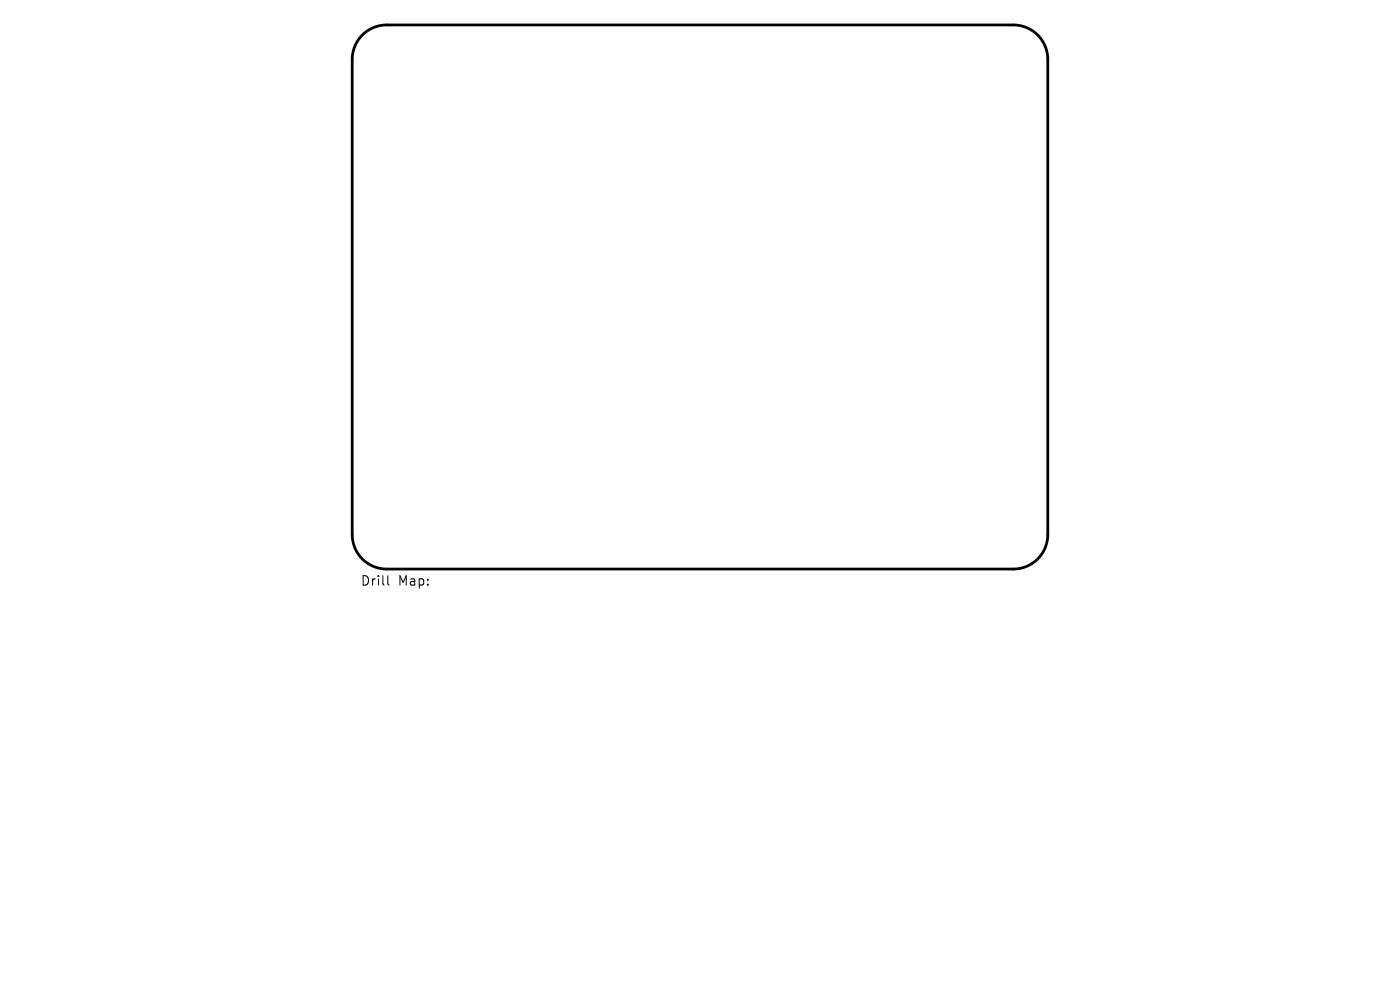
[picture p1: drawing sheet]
<svg xmlns="http://www.w3.org/2000/svg" width="297mm" height="210mm" viewBox="0 0 297 210" stroke-linecap="round" stroke-linejoin="round" font-family="sans-serif">
<defs><g id="words">
<g font-size="2.8">
<text x="76.4" y="124.5">Drill</text>
<text x="84.4" y="124.5">Map:</text>
</g>
</g></defs>
<path d="M76.9 7.4a7.3 7.3 0 0 1 5.1-2.1h133a7.3 7.3 0 0 1 7.3 7.3v100.8a7.3 7.3 0 0 1-7.3 7.3h-133a7.3 7.3 0 0 1-7.3-7.3v-100.8a7.3 7.3 0 0 1 2.2-5.2z" fill="none" stroke="#000" stroke-width=".58"/>
<path d="M82.3 122.1v1.7l.3 .3" fill="none" stroke="#000" stroke-width=".21"/>
<use href="#words"/>
</svg>
